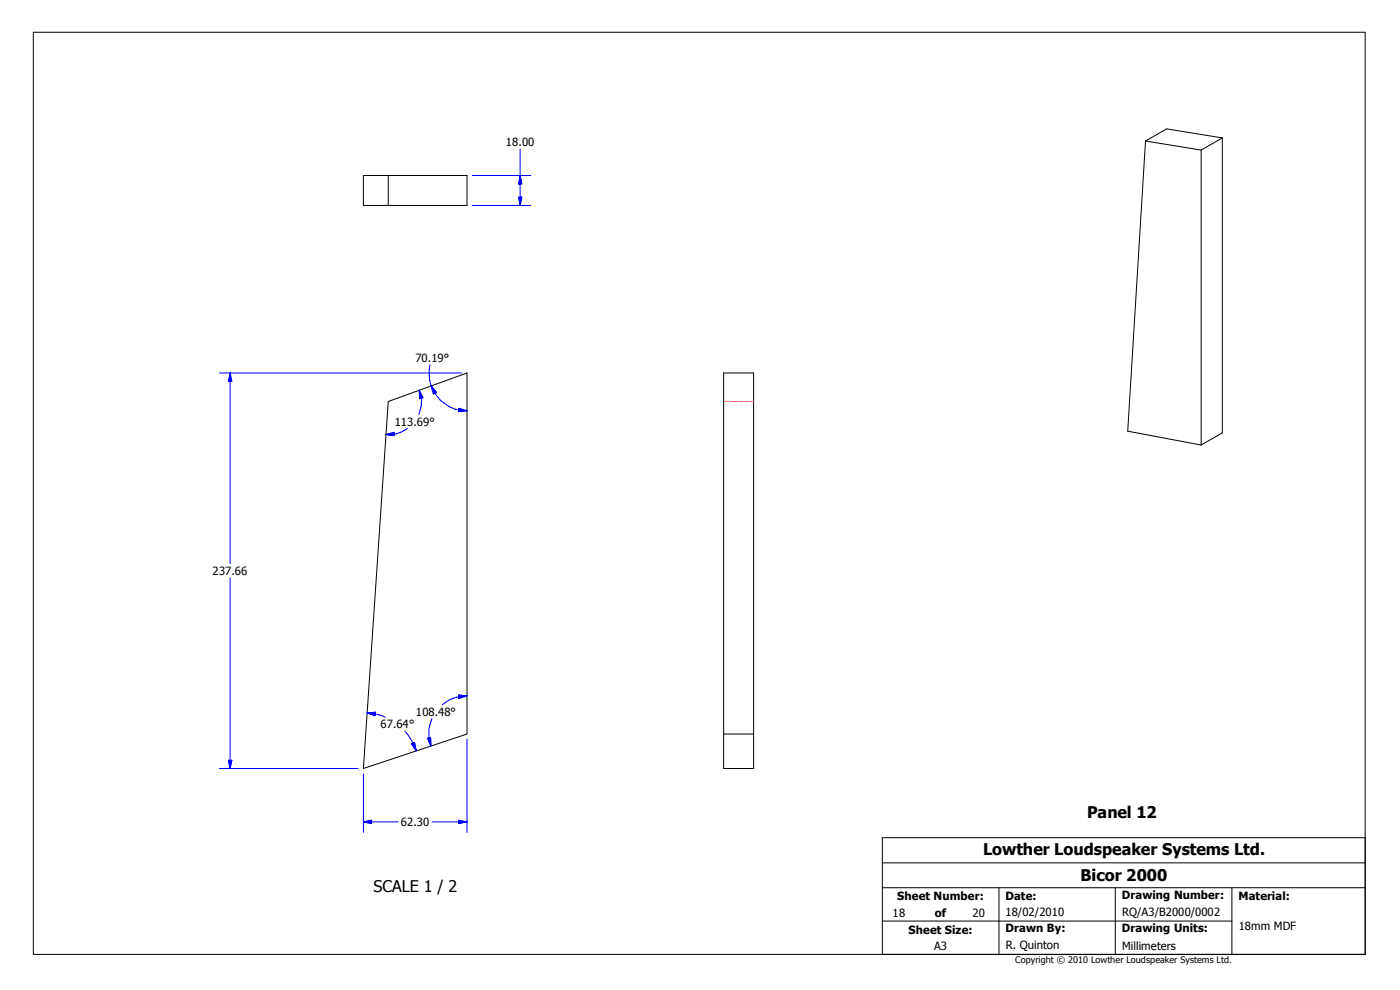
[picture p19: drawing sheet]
<svg xmlns="http://www.w3.org/2000/svg" width="420mm" height="297mm" viewBox="0 0 420 297" stroke-linecap="round" stroke-linejoin="round" font-family="sans-serif">
<defs><g id="words">
<g font-size="4.8">
<text x="326" y="245.2">Panel 12</text>
<text x="294.8" y="256.2">Lowther Loudspeaker Systems Ltd.</text>
<text x="112" y="267.4">SCALE 1 / 2</text>
<text x="324" y="264.1">Bicor 2000</text>
</g>
<g font-size="3.4">
<text x="151.7" y="43.8">18.00</text>
<text x="124.5" y="108.5">70.19°</text>
<text x="118.4" y="127.5">113.69°</text>
<text x="63.8" y="172.3">237.66</text>
<text x="124.7" y="214.5">108.48°</text>
<text x="114.1" y="218.3">67.64°</text>
<text x="120.2" y="247.5">62.30</text>
<text x="269.1" y="269.8">Sheet Number:</text>
<text x="301.5" y="269.8">Date:</text>
<text x="336.4" y="269.5">Drawing Number:</text>
<text x="371.3" y="269.8">Material:</text>
<text x="267.6" y="274.8">18</text>
<text x="280.3" y="274.8">of</text>
<text x="291.6" y="274.8">20</text>
<text x="301.5" y="274.6">18/02/2010</text>
<text x="336.5" y="274.5">RQ/A3/B2000/0002</text>
<text x="272.5" y="279.8">Sheet Size:</text>
<text x="301.5" y="279.4">Drawn By:</text>
<text x="336.4" y="279.4">Drawing Units:</text>
<text x="371.4" y="278.8">18mm MDF</text>
<text x="280.1" y="284.7">A3</text>
<text x="301.6" y="284.5">R. Quinton</text>
<text x="336.5" y="284.7">Millimeters</text>
</g>
<text font-size="2.7" x="304.4" y="288.6">Copyright © 2010 Lowther Loudspeaker Systems Ltd.</text>
</g></defs>
<g fill="none" stroke="#000" stroke-width=".3">
<path d="M10 9.7h399.4v276.3h-399.4zM109 52.6h31v9h-31zM116.4 52.6v9M343.5 42.3l-5.3 86.9 22 4.2M343.5 42.3l16.7 2.7M360.2 45v88.4M366.5 41.3v88.4l-6.3 3.7M366.5 41.3l-16.7-2.7-6.3 3.7M366.5 41.3l-6.3 3.7M217 111.8h9v118.5h-9zM116.4 120.3l23.6-8.5v108.2l-31 10.3zM217 220h9"/>
<path d="M264.6 258.6h144.8M409.4 251.1h-144.8v34.9M264.6 276h104.8M264.6 266h144.8M299.6 266v20M334.4 266v20M369.4 266v20"/>
</g>
<path d="M217 120.3h1.2M218.8 120.3h2.4M221.8 120.3h2.4M224.8 120.3h1.2" fill="none" stroke="#f00" stroke-width=".3"/>
<g fill="none" stroke="#00f" stroke-width=".3">
<path d="M141.6 52.6h17.6M155.5 59.1h1l-.5 2.5zM156 44.6v17M156 52.6l.5 2.5h-1zM141.6 61.6h17.6M65.8 111.8h72.6M69 111.8v57.1M69 111.8l.5 2.5h-1zM125.7 116.9a10.1 10.1 0 0 1-.1 7.3M125.7 116.9l1.1 2.3-1 .3zM128.9 109.3l-.2 3.2 .6 3.1M129.3 115.6a11 11 0 0 0 5.2 6.2l.7 .3a10.2 10.2 0 0 0 4.8 1"/>
<path d="M129.3 115.6l1.6 2-.9 .4zM115.7 130.2l2.5-.6v1zM122.2 128.4l-1.3 .7a8.2 8.2 0 0 1-5.2 1.1M137.6 122.4l2.4 .7-2.5 .3zM69 173.2v57.1M110.1 213.6l3.2 .5 2.4 .9M110.1 213.6l2.5-.1-.2 1zM121.4 219.1l2 2.8 1.4 3.1M129.5 215.3a11.1 11.1 0 0 0-.3 8.2M137.5 208.3l2.5 .2-2.4 .8zM140 208.5a10.6 10.6 0 0 0-7.3 2.7M65.8 230.3h41.6"/>
<path d="M68.5 227.9h1l-.5 2.4zM109 231.9v17.5M123.4 222.9l.9-.4 .5 2.5zM128.2 221.2l.9-.2 .1 2.5zM140 221.5v27.9M109 246.3h10.4M109 246.3l2.4-.5v1zM129.5 246.3h10.5M137.5 245.8l2.5 .5-2.5 .5z"/>
</g>
<g fill="#00f" stroke="#00f" stroke-width=".3">
<path d="M68.5 227.9h1l-.5 2.4z" fill-rule="evenodd"/>
<path d="M69 111.8l.5 2.5h-1z" fill-rule="evenodd"/>
<path d="M109 246.3l2.4-.5v1z" fill-rule="evenodd"/>
<path d="M137.5 245.8l2.5 .5-2.5 .5z" fill-rule="evenodd"/>
<path d="M128.2 221.2l.9-.2 .1 2.5z" fill-rule="evenodd"/>
<path d="M137.5 208.3l2.5 .2-2.4 .8z" fill-rule="evenodd"/>
<path d="M123.4 222.9l.9-.4 .5 2.5z" fill-rule="evenodd"/>
<path d="M110.1 213.6l2.5-.1-.2 1z" fill-rule="evenodd"/>
<path d="M115.7 130.2l2.5-.6v1z" fill-rule="evenodd"/>
<path d="M125.7 116.9l1.1 2.3-1 .3z" fill-rule="evenodd"/>
<path d="M129.3 115.6l1.6 2-.9 .4z" fill-rule="evenodd"/>
<path d="M137.6 122.4l2.4 .7-2.5 .3z" fill-rule="evenodd"/>
<path d="M156 52.6l.5 2.5h-1z" fill-rule="evenodd"/>
<path d="M155.5 59.1h1l-.5 2.5z" fill-rule="evenodd"/>
</g>
<use href="#words"/>
</svg>
